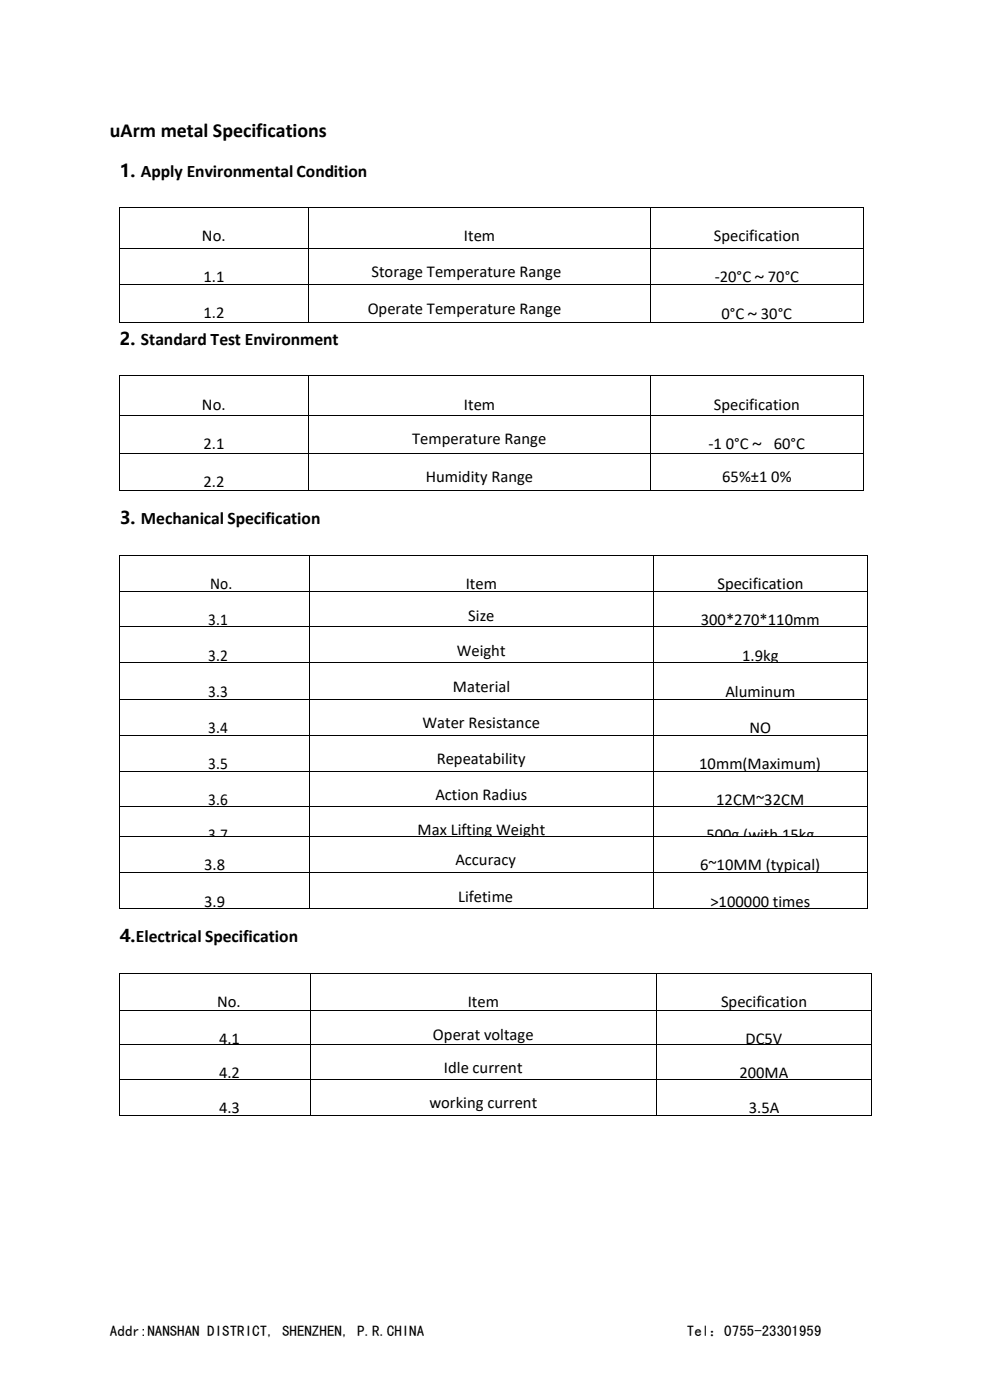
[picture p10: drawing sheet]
<svg xmlns="http://www.w3.org/2000/svg" width="210mm" height="297mm" viewBox="0 0 210 297" stroke-linecap="round" stroke-linejoin="round" font-family="sans-serif">
<defs><g id="words">
<text font-size="4.2" x="23.3" y="29.1">uArm metal Specifications</text>
<g font-size="3.7">
<text x="25.4" y="37.5">1. Apply Environmental Condition</text>
<text x="25.4" y="73.2">2. Standard Test Environment</text>
<text x="25.4" y="111.2">3. Mechanical Specification</text>
<text x="25.4" y="199.9">4.Electrical Specification</text>
</g>
<g font-size="3.5">
<text x="42.8" y="51.2">No.</text>
<text x="98.4" y="51.2">Item</text>
<text x="151.3" y="51.2">Specification</text>
<text x="43.1" y="59.7">1.1</text>
<text x="78.8" y="58.8">Storage Temperature Range</text>
<text x="151.5" y="59.8">-20°C～70°C</text>
<text x="43.1" y="67.6">1.2</text>
<text x="78" y="66.6">Operate Temperature Range</text>
<text x="152.9" y="67.7">0°C～30°C</text>
<text x="42.8" y="86.9">No.</text>
<text x="98.4" y="86.9">Item</text>
<text x="151.3" y="86.9">Specification</text>
<text x="43.1" y="95.3">2.1</text>
<text x="87.4" y="94.3">Temperature Range</text>
<text x="150.2" y="95.4">-1 0°C～ 60°C</text>
<text x="43.1" y="103.3">2.2</text>
<text x="90.3" y="102.3">Humidity Range</text>
<text x="153.1" y="102.3">65%±1 0%</text>
<text x="44.5" y="124.9">No.</text>
<text x="98.7" y="124.9">Item</text>
<text x="152.1" y="124.9">Specification</text>
<text x="99.3" y="131.7">Size</text>
<text x="44.1" y="132.7">3.1</text>
<text x="148.6" y="132.7">300*270*110mm</text>
<text x="44.1" y="140.2">3.2</text>
<text x="96.8" y="139.2">Weight</text>
<text x="157.3" y="140.2">1.9kg</text>
<text x="44.1" y="147.8">3.3</text>
<text x="96" y="146.8">Material</text>
<text x="153.8" y="147.8">Aluminum</text>
<text x="44.1" y="155.5">3.4</text>
<text x="89.6" y="154.5">Water Resistance</text>
<text x="158.9" y="155.5">NO</text>
<text x="44.1" y="163.1">3.5</text>
<text x="92.6" y="162.2">Repeatability</text>
<text x="148.2" y="163.1">10mm(Maximum)</text>
<text x="44.1" y="170.7">3.6</text>
<text x="92.3" y="169.7">Action Radius</text>
<text x="151.8" y="170.7">12CM~32CM</text>
<text x="44.1" y="178.2">3.7</text>
<text x="88.5" y="177.2">Max Lifting Weight</text>
<text x="149.8" y="178.2">500g (with 15kg</text>
<text x="43.3" y="184.6">3.8</text>
<text x="96.5" y="183.6">Accuracy</text>
<text x="148.4" y="184.6">6~10MM (typical)</text>
<text x="97.1" y="191.4">Lifetime</text>
<text x="43.3" y="192.4">3.9</text>
<text x="150.6" y="192.4">&gt;100000 times</text>
<text x="46" y="213.7">No.</text>
<text x="99.2" y="213.7">Item</text>
<text x="152.9" y="213.7">Specification</text>
<text x="46.4" y="221.6">4.1</text>
<text x="91.8" y="220.6">Operat voltage</text>
<text x="158.1" y="221.6">DC5V</text>
<text x="94.1" y="227.7">Idle current</text>
<text x="46.4" y="228.7">4.2</text>
<text x="156.8" y="228.7">200MA</text>
<text x="46.4" y="236.1">4.3</text>
<text x="91" y="235.1">working current</text>
<text x="158.7" y="236.1">3.5A</text>
</g>
<g font-size="3.2">
<text x="23.3" y="283.4">Addr:NANSHAN DISTRICT, SHENZHEN, P.R.CHINA</text>
<text x="145.6" y="283.4">Tel：0755-23301959</text>
</g>
</g></defs>
<g fill="#000">
<path d="M25.3 44h.2v.2h-.2z" fill-rule="evenodd"/>
<path d="M25.3 44h.2v.2h-.2z" fill-rule="evenodd"/>
<path d="M25.3 52.5h.2v.2h-.2z" fill-rule="evenodd"/>
<path d="M65.3 44h.2v.2h-.2z" fill-rule="evenodd"/>
<path d="M65.3 52.5h.2v.2h-.2z" fill-rule="evenodd"/>
<path d="M137.9 44h.1v.2h-.1z" fill-rule="evenodd"/>
<path d="M137.9 52.5h.1v.2h-.1z" fill-rule="evenodd"/>
<path d="M182.9 44h.2v.2h-.2z" fill-rule="evenodd"/>
<path d="M182.9 44h.2v.2h-.2z" fill-rule="evenodd"/>
<path d="M182.9 52.5h.2v.2h-.2z" fill-rule="evenodd"/>
<path d="M25.3 60.4h.2v.1h-.2z" fill-rule="evenodd"/>
<path d="M25.3 68.3h.2v.2h-.2z" fill-rule="evenodd"/>
<path d="M25.3 68.3h.2v.2h-.2z" fill-rule="evenodd"/>
<path d="M25.3 79.7h.2v.1h-.2z" fill-rule="evenodd"/>
<path d="M25.3 79.7h.2v.1h-.2z" fill-rule="evenodd"/>
<path d="M65.3 60.4h.2v.1h-.2z" fill-rule="evenodd"/>
<path d="M65.3 68.3h.2v.2h-.2z" fill-rule="evenodd"/>
<path d="M65.3 79.7h.2v.1h-.2z" fill-rule="evenodd"/>
<path d="M137.9 60.4h.1v.1h-.1z" fill-rule="evenodd"/>
<path d="M137.9 68.3h.1v.2h-.1z" fill-rule="evenodd"/>
<path d="M137.9 79.7h.1v.1h-.1z" fill-rule="evenodd"/>
<path d="M182.9 60.4h.2v.1h-.2z" fill-rule="evenodd"/>
<path d="M182.9 68.3h.2v.2h-.2z" fill-rule="evenodd"/>
<path d="M182.9 68.3h.2v.2h-.2z" fill-rule="evenodd"/>
<path d="M182.9 79.7h.2v.1h-.2z" fill-rule="evenodd"/>
<path d="M182.9 79.7h.2v.1h-.2z" fill-rule="evenodd"/>
<path d="M25.3 88h.2v.2h-.2z" fill-rule="evenodd"/>
<path d="M25.3 96.1h.2v.1h-.2z" fill-rule="evenodd"/>
<path d="M65.3 88h.2v.2h-.2z" fill-rule="evenodd"/>
<path d="M65.3 96.1h.2v.1h-.2z" fill-rule="evenodd"/>
<path d="M137.9 88h.1v.2h-.1z" fill-rule="evenodd"/>
<path d="M137.9 96.1h.1v.1h-.1z" fill-rule="evenodd"/>
<path d="M182.9 88h.2v.2h-.2z" fill-rule="evenodd"/>
<path d="M182.9 96.1h.2v.1h-.2z" fill-rule="evenodd"/>
<path d="M25.3 104h.2v.2h-.2z" fill-rule="evenodd"/>
<path d="M25.3 104h.2v.2h-.2z" fill-rule="evenodd"/>
<path d="M25.3 117.7h.2v.2h-.2z" fill-rule="evenodd"/>
<path d="M25.3 117.7h.2v.2h-.2z" fill-rule="evenodd"/>
<path d="M65.3 104h.2v.2h-.2z" fill-rule="evenodd"/>
<path d="M65.5 117.7h.2v.2h-.2z" fill-rule="evenodd"/>
<path d="M137.9 104h.1v.2h-.1z" fill-rule="evenodd"/>
<path d="M138.5 117.7h.2v.2h-.2z" fill-rule="evenodd"/>
<path d="M182.9 104h.2v.2h-.2z" fill-rule="evenodd"/>
<path d="M182.9 104h.2v.2h-.2z" fill-rule="evenodd"/>
<path d="M183.8 117.7h.1v.2h-.1z" fill-rule="evenodd"/>
<path d="M183.8 117.7h.1v.2h-.1z" fill-rule="evenodd"/>
<path d="M25.3 125.5h.2v.1h-.2z" fill-rule="evenodd"/>
<path d="M25.3 132.9h.2v.2h-.2z" fill-rule="evenodd"/>
<path d="M65.5 125.5h.2v.1h-.2z" fill-rule="evenodd"/>
<path d="M65.5 132.9h.2v.2h-.2z" fill-rule="evenodd"/>
<path d="M138.5 125.5h.2v.1h-.2z" fill-rule="evenodd"/>
<path d="M138.5 132.9h.2v.2h-.2z" fill-rule="evenodd"/>
<path d="M183.8 125.5h.1v.1h-.1z" fill-rule="evenodd"/>
<path d="M183.8 132.9h.1v.2h-.1z" fill-rule="evenodd"/>
<path d="M25.3 140.6h.2v.1h-.2z" fill-rule="evenodd"/>
<path d="M25.3 148.3h.2v.2h-.2z" fill-rule="evenodd"/>
<path d="M25.3 155.9h.2v.2h-.2z" fill-rule="evenodd"/>
<path d="M65.5 140.6h.2v.1h-.2z" fill-rule="evenodd"/>
<path d="M65.5 148.3h.2v.2h-.2z" fill-rule="evenodd"/>
<path d="M65.5 155.9h.2v.2h-.2z" fill-rule="evenodd"/>
<path d="M138.5 140.6h.2v.1h-.2z" fill-rule="evenodd"/>
<path d="M138.5 148.3h.2v.2h-.2z" fill-rule="evenodd"/>
<path d="M138.5 155.9h.2v.2h-.2z" fill-rule="evenodd"/>
<path d="M183.8 140.6h.1v.1h-.1z" fill-rule="evenodd"/>
<path d="M183.8 148.3h.1v.2h-.1z" fill-rule="evenodd"/>
<path d="M183.8 155.9h.1v.2h-.1z" fill-rule="evenodd"/>
<path d="M25.3 163.5h.2v.2h-.2z" fill-rule="evenodd"/>
<path d="M25.3 171h.2v.2h-.2z" fill-rule="evenodd"/>
<path d="M25.3 177.4h.2v.2h-.2z" fill-rule="evenodd"/>
<path d="M65.5 163.5h.2v.2h-.2z" fill-rule="evenodd"/>
<path d="M65.5 171h.2v.2h-.2z" fill-rule="evenodd"/>
<path d="M65.5 177.4h.2v.2h-.2z" fill-rule="evenodd"/>
<path d="M138.5 163.5h.2v.2h-.2z" fill-rule="evenodd"/>
<path d="M138.5 171h.2v.2h-.2z" fill-rule="evenodd"/>
<path d="M138.5 177.4h.2v.2h-.2z" fill-rule="evenodd"/>
<path d="M183.8 163.5h.1v.2h-.1z" fill-rule="evenodd"/>
<path d="M183.8 171h.1v.2h-.1z" fill-rule="evenodd"/>
<path d="M183.8 177.4h.1v.2h-.1z" fill-rule="evenodd"/>
<path d="M25.3 185.1h.2v.2h-.2z" fill-rule="evenodd"/>
<path d="M25.3 192.8h.2v.1h-.2z" fill-rule="evenodd"/>
<path d="M25.3 192.8h.2v.1h-.2z" fill-rule="evenodd"/>
<path d="M65.5 185.1h.2v.2h-.2z" fill-rule="evenodd"/>
<path d="M65.5 192.8h.2v.1h-.2z" fill-rule="evenodd"/>
<path d="M138.5 185.1h.2v.2h-.2z" fill-rule="evenodd"/>
<path d="M138.5 192.8h.2v.1h-.2z" fill-rule="evenodd"/>
<path d="M183.8 185.1h.1v.2h-.1z" fill-rule="evenodd"/>
<path d="M183.8 192.8h.1v.1h-.1z" fill-rule="evenodd"/>
<path d="M183.8 192.8h.1v.1h-.1z" fill-rule="evenodd"/>
<path d="M25.3 206.4h.2v.2h-.2z" fill-rule="evenodd"/>
<path d="M25.3 206.4h.2v.2h-.2z" fill-rule="evenodd"/>
<path d="M25.3 214.4h.2v.1h-.2z" fill-rule="evenodd"/>
<path d="M65.8 206.4h.1v.2h-.1z" fill-rule="evenodd"/>
<path d="M65.8 214.4h.1v.1h-.1z" fill-rule="evenodd"/>
<path d="M139.1 206.4h.2v.2h-.2z" fill-rule="evenodd"/>
<path d="M139.1 214.4h.2v.1h-.2z" fill-rule="evenodd"/>
<path d="M184.7 206.4h.1v.2h-.1z" fill-rule="evenodd"/>
<path d="M184.7 206.4h.1v.2h-.1z" fill-rule="evenodd"/>
<path d="M184.7 214.4h.1v.1h-.1z" fill-rule="evenodd"/>
<path d="M25.3 221.5h.2v.2h-.2z" fill-rule="evenodd"/>
<path d="M25.3 228.9h.2v.2h-.2z" fill-rule="evenodd"/>
<path d="M25.3 236.5h.2v.2h-.2z" fill-rule="evenodd"/>
<path d="M25.3 236.5h.2v.2h-.2z" fill-rule="evenodd"/>
<path d="M65.8 221.5h.1v.2h-.1z" fill-rule="evenodd"/>
<path d="M65.8 228.9h.1v.2h-.1z" fill-rule="evenodd"/>
<path d="M65.8 236.5h.1v.2h-.1z" fill-rule="evenodd"/>
<path d="M139.1 221.5h.2v.2h-.2z" fill-rule="evenodd"/>
<path d="M139.1 228.9h.2v.2h-.2z" fill-rule="evenodd"/>
<path d="M139.1 236.5h.2v.2h-.2z" fill-rule="evenodd"/>
<path d="M184.7 221.5h.1v.2h-.1z" fill-rule="evenodd"/>
<path d="M184.7 228.9h.1v.2h-.1z" fill-rule="evenodd"/>
<path d="M184.7 236.5h.1v.2h-.1z" fill-rule="evenodd"/>
<path d="M184.7 236.5h.1v.2h-.1z" fill-rule="evenodd"/>
</g>
<g fill="none" stroke="#000" stroke-width=".21">
<path d="M25.4 44.2v8.3M25.4 52.7v7.7M25.5 44.1h39.8M25.5 52.6h39.8M65.4 44.2v8.3M65.4 52.7v7.7M65.5 44.1h72.4M65.5 52.6h72.4M137.9 44.2v8.3M137.9 52.7v7.7M138 44.1h44.9M138 52.6h44.9"/>
<path d="M183 44.2v8.3M183 52.7v7.7M25.4 60.5v7.8M25.4 79.8v8.2M25.5 60.5h39.8M25.5 68.4h39.8M25.5 79.8h39.8M65.4 60.5v7.8M65.4 79.8v8.2M65.5 60.5h72.4M65.5 68.4h72.4M65.5 79.8h72.4"/>
<path d="M137.9 60.5v7.8M137.9 79.8v8.2M138 60.5h44.9M138 68.4h44.9M138 79.8h44.9M183 60.5v7.8M183 79.8v8.2M25.4 88.2v7.9M25.4 96.2v7.8M25.5 88.1h39.8M25.5 96.2h39.8M65.4 88.2v7.9"/>
<path d="M65.4 96.2v7.8M65.5 88.1h72.4M65.5 96.2h72.4M137.9 88.2v7.9M137.9 96.2v7.8M138 88.1h44.9M138 96.2h44.9M183 88.2v7.9M183 96.2v7.8M25.4 117.9v7.6M25.5 104.1h39.8M25.5 117.8h40"/>
<path d="M65.5 104.1h72.4M65.6 117.9v7.6M65.7 117.8h72.8M138 104.1h44.9M138.6 117.9v7.6M138.7 117.8h45.1M183.9 117.9v7.6M25.4 125.6v7.3M25.4 133.1v7.5M25.5 125.5h40M25.5 133h40M65.6 125.6v7.3"/>
<path d="M65.6 133.1v7.5M65.7 125.5h72.8M65.7 133h72.8M138.6 125.6v7.3M138.6 133.1v7.5M138.7 125.5h45.1M138.7 133h45.1M183.9 125.6v7.3M183.9 133.1v7.5M25.4 140.7v7.6M25.4 148.5v7.4M25.4 156.1v7.4"/>
<path d="M25.5 140.6h40M25.5 148.4h40M25.5 156h40M65.6 140.7v7.6M65.6 148.5v7.4M65.6 156.1v7.4M65.7 140.6h72.8M65.7 148.4h72.8M65.7 156h72.8M138.6 140.7v7.6M138.6 148.5v7.4M138.6 156.1v7.4"/>
<path d="M138.7 140.6h45.1M138.7 148.4h45.1M138.7 156h45.1M183.9 140.7v7.6M183.9 148.5v7.4M183.9 156.1v7.4M25.4 163.7v7.3M25.4 171.2v6.2M25.4 177.6v7.5M25.5 163.6h40M25.5 171.1h40M25.5 177.5h40"/>
<path d="M65.6 163.7v7.3M65.6 171.2v6.2M65.6 177.6v7.5M65.7 163.6h72.8M65.7 171.1h72.8M65.7 177.5h72.8M138.6 163.7v7.3M138.6 171.2v6.2M138.6 177.6v7.5M138.7 163.6h45.1M138.7 171.1h45.1M138.7 177.5h45.1"/>
<path d="M183.9 163.7v7.3M183.9 171.2v6.2M183.9 177.6v7.5M25.4 185.3v7.5M25.5 185.2h40M25.5 192.9h40M65.6 185.3v7.5M65.7 185.2h72.8M65.7 192.9h72.8M138.6 185.3v7.5M138.7 185.2h45.1M138.7 192.9h45.1"/>
<path d="M183.9 185.3v7.5M25.4 206.6v7.8M25.4 214.5v7M25.5 206.5h40.3M25.5 214.4h40.3M65.8 206.6v7.8M65.8 214.5v7M65.9 206.5h73.2M65.9 214.4h73.2M139.2 206.6v7.8M139.2 214.5v7M139.3 206.5h45.4"/>
<path d="M139.3 214.4h45.4M184.7 206.6v7.8M184.7 214.5v7M25.4 221.7v7.2M25.4 229.1v7.4M25.5 221.6h40.3M25.5 229h40.3M25.5 236.6h40.3M65.8 221.7v7.2M65.8 229.1v7.4M65.9 221.6h73.2M65.9 229h73.2"/>
<path d="M65.9 236.6h73.2M139.2 221.7v7.2M139.2 229.1v7.4M139.3 221.6h45.4M139.3 229h45.4M139.3 236.6h45.4M184.7 221.7v7.2M184.7 229.1v7.4"/>
</g>
<use href="#words"/>
</svg>
